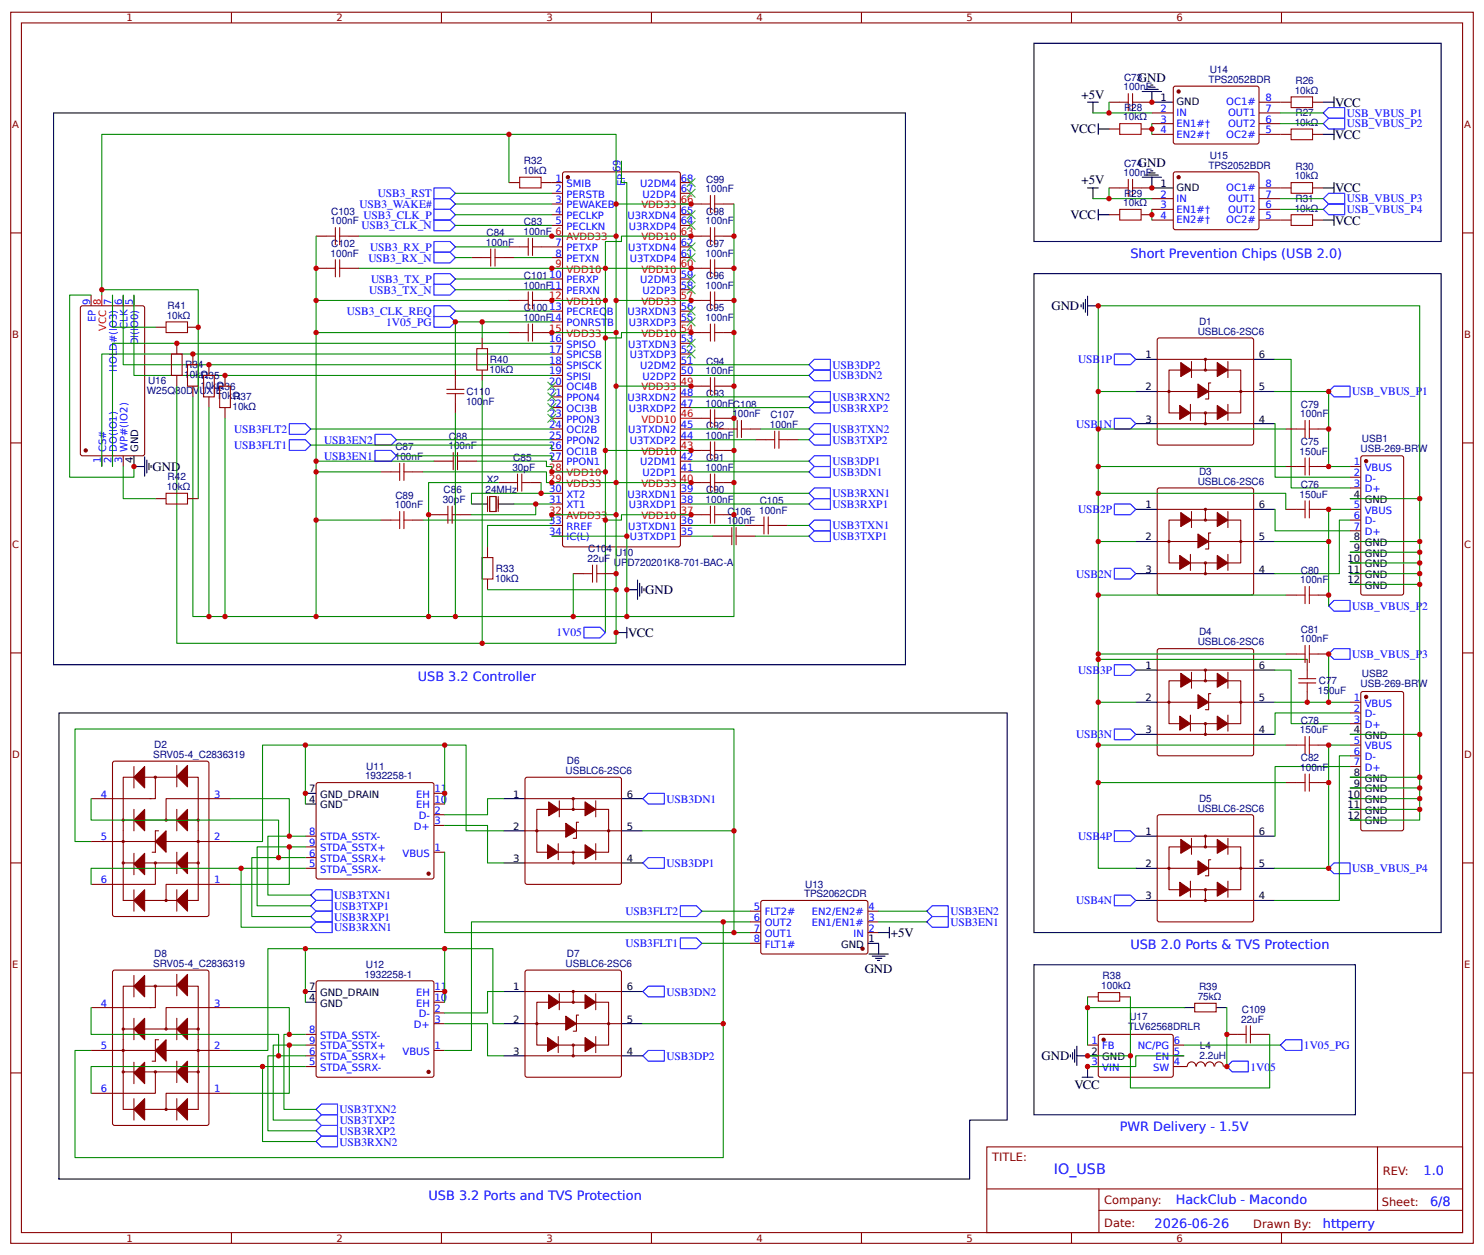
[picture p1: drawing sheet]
<svg xmlns="http://www.w3.org/2000/svg" width="366mm" height="310mm" viewBox="0 0 366 310" stroke-linecap="round" stroke-linejoin="round" font-family="sans-serif">
<defs><g id="words">
<text font-size="3.5" fill="#00f" x="260.2" y="290">IO_USB</text>
<g font-size="3.2">
<text x="281" y="20.1">GND</text>
<text x="267" y="24.4">+5V</text>
<text x="329.7" y="26.3">VCC</text>
<text x="264.4" y="33">VCC</text>
<text x="329.7" y="34.3">VCC</text>
<text x="281" y="41.3">GND</text>
<text x="267" y="45.5">+5V</text>
<text x="329.7" y="47.5">VCC</text>
<text x="264.4" y="54.1">VCC</text>
<text x="329.7" y="55.4">VCC</text>
<text x="259.6" y="76.6">GND</text>
<text x="37.7" y="116.2">GND</text>
<text x="159.3" y="146.7">GND</text>
<text x="155.1" y="157.3">VCC</text>
<text x="220" y="231.4">+5V</text>
<text x="213.5" y="240.1">GND</text>
<text x="257.2" y="261.8">GND</text>
<text x="265.3" y="269">VCC</text>
</g>
<g font-size="3.2" fill="#00f">
<text x="279.1" y="63.6">Short Prevention Chips (USB 2.0)</text>
<text x="103.2" y="168.1">USB 3.2 Controller</text>
<text x="279.1" y="234.3">USB 2.0 Ports &amp; TVS Protection</text>
<text x="276.5" y="279.2">PWR Delivery - 1.5V</text>
<text x="351.5" y="290.2">1.0</text>
<text x="105.8" y="296.4">USB 3.2 Ports and TVS Protection</text>
<text x="290.3" y="297.3">HackClub - Macondo</text>
<text x="353.1" y="297.9">6/8</text>
<text x="285.1" y="303.2">2026-06-26</text>
<text x="326.7" y="303.1">httperry</text>
</g>
<g font-size="2.8" fill="#00f">
<text x="332.6" y="28.8">USB_VBUS_P1</text>
<text x="332.6" y="31.5">USB_VBUS_P2</text>
<text x="88.8" y="51.3">USB3_WAKE#</text>
<text x="89.8" y="54">USB3_CLK_P</text>
<text x="93.3" y="48.7">USB3_RST</text>
<text x="332.6" y="50">USB_VBUS_P3</text>
<text x="332.6" y="52.6">USB_VBUS_P4</text>
<text x="89.3" y="56.6">USB3_CLK_N</text>
<text x="91" y="64.6">USB3_RX_N</text>
<text x="91.4" y="61.9">USB3_RX_P</text>
<text x="91.6" y="69.9">USB3_TX_P</text>
<text x="85.6" y="77.8">USB3_CLK_REQ</text>
<text x="91.2" y="72.5">USB3_TX_N</text>
<text x="95.3" y="80.5">1V05_PG</text>
<text x="266.2" y="89.7">USB1P</text>
<text x="205.6" y="91.1">USB3DP2</text>
<text x="205.6" y="93.7">USB3DN2</text>
<text x="205.6" y="99">USB3RXN2</text>
<text x="205.6" y="101.6">USB3RXP2</text>
<text x="333.9" y="97.7">USB_VBUS_P1</text>
<text x="57.9" y="106.9">USB3FLT2</text>
<text x="205.6" y="106.9">USB3TXN2</text>
<text x="265.8" y="105.6">USB1N</text>
<text x="57.9" y="110.9">USB3FLT1</text>
<text x="80.1" y="113.5">USB3EN1</text>
<text x="80.1" y="109.5">USB3EN2</text>
<text x="205.6" y="109.6">USB3TXP2</text>
<text x="205.6" y="114.9">USB3DP1</text>
<text x="205.6" y="117.5">USB3DN1</text>
<text x="205.6" y="122.8">USB3RXN1</text>
<text x="205.6" y="125.4">USB3RXP1</text>
<text x="205.6" y="130.7">USB3TXN1</text>
<text x="266.2" y="126.7">USB2P</text>
<text x="205.6" y="133.4">USB3TXP1</text>
<text x="265.8" y="142.6">USB2N</text>
<text x="333.9" y="150.5">USB_VBUS_P2</text>
<text x="137.4" y="157.2">1V05</text>
<text x="266.2" y="166.4">USB3P</text>
<text x="333.9" y="162.5">USB_VBUS_P3</text>
<text x="265.8" y="182.3">USB3N</text>
<text x="164.6" y="198.2">USB3DN1</text>
<text x="266.2" y="207.4">USB4P</text>
<text x="164.6" y="214.1">USB3DP1</text>
<text x="333.9" y="215.4">USB_VBUS_P4</text>
<text x="82.5" y="227.3">USB3RXP1</text>
<text x="82.5" y="222">USB3TXN1</text>
<text x="82.6" y="224.7">USB3TXP1</text>
<text x="154.4" y="226">USB3FLT2</text>
<text x="234.7" y="225.9">USB3EN2</text>
<text x="265.8" y="223.3">USB4N</text>
<text x="82.5" y="230">USB3RXN1</text>
<text x="154.4" y="233.9">USB3FLT1</text>
<text x="234.7" y="228.6">USB3EN1</text>
<text x="164.6" y="245.8">USB3DN2</text>
<text x="164.6" y="261.7">USB3DP2</text>
<text x="322" y="259">1V05_PG</text>
<text x="308.8" y="264.4">1V05</text>
<text x="83.9" y="274.9">USB3TXN2</text>
<text x="83.9" y="280.2">USB3RXP2</text>
<text x="83.9" y="277.6">USB3TXP2</text>
<text x="83.9" y="282.9">USB3RXN2</text>
</g>
<g font-size="2.8" fill="#800">
<text x="245" y="286.6">TITLE:</text>
<text x="341.5" y="290.2">REV:</text>
<text x="272.7" y="297.3">Company:</text>
<text x="341.2" y="297.8">Sheet:</text>
<text x="272.7" y="303.1">Date:</text>
<text x="309.5" y="303.1">Drawn By:</text>
</g>
<g font-size="2.5" fill="#800">
<text x="31.2" y="5.3">1</text>
<text x="83.1" y="5.3">2</text>
<text x="134.9" y="5.3">3</text>
<text x="186.8" y="5.3">4</text>
<text x="238.7" y="5.3">5</text>
<text x="290.5" y="5.3">6</text>
<text x="3" y="31.6">A</text>
<text x="361.6" y="31.6">A</text>
<text x="3" y="83.4">B</text>
<text x="361.6" y="83.4">B</text>
<text x="3" y="135.3">C</text>
<text x="361.6" y="135.3">C</text>
<text x="3" y="187.2">D</text>
<text x="361.6" y="187.2">D</text>
<text x="3" y="239">E</text>
<text x="361.6" y="239">E</text>
<text x="31.2" y="306.6">1</text>
<text x="83.1" y="306.6">2</text>
<text x="134.9" y="306.6">3</text>
<text x="186.8" y="306.6">4</text>
<text x="238.7" y="306.6">5</text>
<text x="290.5" y="306.6">6</text>
</g>
<g font-size="2.5" fill="#000080">
<text x="277.4" y="22.3">100nF</text>
<text x="277.6" y="19.9">C73</text>
<text x="298.4" y="20.5">TPS2052BDR</text>
<text x="298.7" y="18">U14</text>
<text x="319.7" y="23.1">10kΩ</text>
<text x="319.9" y="20.7">R26</text>
<text x="277.4" y="29.7">10kΩ</text>
<text x="277.6" y="27.4">R28</text>
<text x="319.9" y="28.7">R27</text>
<text x="319.7" y="31.1">10kΩ</text>
<text x="129.4" y="40.6">R32</text>
<text x="277.6" y="41.1">C74</text>
<text x="298.4" y="41.6">TPS2052BDR</text>
<text x="298.7" y="39.2">U15</text>
<text x="319.9" y="41.9">R30</text>
<text x="129.2" y="43">10kΩ</text>
<text x="174.2" y="47.5">100nF</text>
<text x="174.4" y="45.1">C99</text>
<text x="277.4" y="43.5">100nF</text>
<text x="319.7" y="44.3">10kΩ</text>
<text x="81.8" y="53">C103</text>
<text x="174.4" y="53">C98</text>
<text x="277.4" y="50.9">10kΩ</text>
<text x="277.6" y="48.5">R29</text>
<text x="319.7" y="52.2">10kΩ</text>
<text x="319.9" y="49.8">R31</text>
<text x="81.6" y="55.4">100nF</text>
<text x="120.1" y="58.3">C84</text>
<text x="129.3" y="58">100nF 6</text>
<text x="129.4" y="55.7">C83</text>
<text x="174.2" y="55.4">100nF</text>
<text x="81.6" y="63.3">100nF</text>
<text x="81.8" y="61">C102</text>
<text x="120" y="60.7">100nF</text>
<text x="174.2" y="63.3">100nF</text>
<text x="174.4" y="61">C97</text>
<text x="129.3" y="71.3">100nF11</text>
<text x="129.4" y="68.9">C10110</text>
<text x="174.2" y="71.3">100nF</text>
<text x="174.4" y="68.9">C96</text>
<text x="41.4" y="76.3">R41</text>
<text x="129.4" y="76.8">C10013</text>
<text x="174.4" y="76.8">C95</text>
<text x="41.2" y="78.7">10kΩ</text>
<text x="129.3" y="79.2">100nF14</text>
<text x="174.2" y="79.2">100nF</text>
<text x="295.8" y="82.7">USBLC6-2SC6</text>
<text x="296.1" y="80.2">D1</text>
<text x="121" y="89.6">R40</text>
<text x="36.6" y="94.9">U16</text>
<text x="45.5" y="93.4">10k</text>
<text x="45.7" y="90.9">R34</text>
<text x="49.5" y="96">10k</text>
<text x="49.5" y="93.4">Ω</text>
<text x="49.7" y="93.6">R35</text>
<text x="53.5" y="96">Ω</text>
<text x="120.9" y="92">10kΩ</text>
<text x="174.2" y="92.4">100nF</text>
<text x="174.4" y="90.1">C94</text>
<text x="36.2" y="97.4">W25Q80DVUXIE</text>
<text x="53.4" y="98.6">10k</text>
<text x="53.7" y="96.2">R36</text>
<text x="57.4" y="101.3">10kΩ</text>
<text x="57.4" y="98.6">Ω</text>
<text x="57.6" y="98.9">R37</text>
<text x="115.1" y="99.9">100nF</text>
<text x="115.2" y="97.5">C110</text>
<text x="174.2" y="100.4">100nFC108</text>
<text x="174.4" y="98">C93</text>
<text x="321.2" y="100.6">C79</text>
<text x="174.4" y="105.9">C92</text>
<text x="180.9" y="103">100nF</text>
<text x="190.1" y="105.7">100nF</text>
<text x="190.2" y="103.3">C107</text>
<text x="321.1" y="103">100nF</text>
<text x="97.5" y="113.6">100nF</text>
<text x="97.6" y="111.2">C87</text>
<text x="110.7" y="111">100nF</text>
<text x="110.9" y="108.6">C88</text>
<text x="126.7" y="113.9">C85</text>
<text x="174.2" y="108.3">100nF</text>
<text x="174.4" y="113.9">C91</text>
<text x="320.9" y="112.3">150uF</text>
<text x="321.2" y="109.8">C75</text>
<text x="336" y="111.5">USB-269-BRW</text>
<text x="336.3" y="109">USB1</text>
<text x="41.4" y="118.6">R42</text>
<text x="120.2" y="119.3">X2</text>
<text x="126.5" y="116.3">30pF</text>
<text x="174.2" y="116.3">100nF</text>
<text x="295.8" y="119.7">USBLC6-2SC6</text>
<text x="296.1" y="117.2">D3</text>
<text x="41.2" y="121">10kΩ</text>
<text x="97.5" y="125.5">100nF</text>
<text x="97.6" y="123.1">C89</text>
<text x="109.3" y="124.2">30pF</text>
<text x="109.5" y="121.8">C86</text>
<text x="119.9" y="121.8">24MHz</text>
<text x="174.2" y="124.2">100nF</text>
<text x="174.4" y="121.8">C90</text>
<text x="187.6" y="124.5">C105</text>
<text x="320.9" y="122.9">150uF</text>
<text x="321.2" y="120.4">C76</text>
<text x="179.5" y="129.5">100nF</text>
<text x="179.7" y="127.1">C106</text>
<text x="187.5" y="126.8">100nF</text>
<text x="145.3" y="136.4">C104</text>
<text x="151.9" y="137.4">U10</text>
<text x="122.2" y="143.6">10kΩ</text>
<text x="122.5" y="141.2">R33</text>
<text x="145.1" y="138.7">22uF</text>
<text x="151.6" y="139.8">UPD720201K8-701-BAC-A</text>
<text x="321.2" y="141.7">C80</text>
<text x="321.1" y="144">100nF</text>
<text x="295.8" y="159.4">USBLC6-2SC6</text>
<text x="296.1" y="156.9">D4</text>
<text x="321.1" y="158.6">100nF</text>
<text x="321.2" y="156.2">C81</text>
<text x="336.3" y="167.3">USB2</text>
<text x="325.4" y="171.4">150uF</text>
<text x="325.7" y="169">C77</text>
<text x="336" y="169.7">USB-269-BRW</text>
<text x="321.2" y="178.7">C78</text>
<text x="38.1" y="184.7">D2</text>
<text x="321" y="181.1">150uF</text>
<text x="37.8" y="187.2">SRV05-4_C2836319</text>
<text x="90.4" y="190">U11</text>
<text x="139.7" y="191.1">USBLC6-2SC6</text>
<text x="140" y="188.7">D6</text>
<text x="321.1" y="190.3">100nF</text>
<text x="321.2" y="188">C82</text>
<text x="90.1" y="192.5">1932258-1</text>
<text x="296.1" y="197.9">D5</text>
<text x="295.8" y="200.4">USBLC6-2SC6</text>
<text x="198.6" y="221.6">TPS2062CDR</text>
<text x="198.8" y="219.2">U13</text>
<text x="37.8" y="238.8">SRV05-4_C2836319</text>
<text x="38.1" y="236.3">D8</text>
<text x="90.3" y="239">U12</text>
<text x="139.7" y="238.8">USBLC6-2SC6</text>
<text x="140" y="236.3">D7</text>
<text x="90" y="241.4">1932258-1</text>
<text x="272" y="244.3">100kΩ</text>
<text x="272.3" y="241.8">R38</text>
<text x="296.1" y="244.5">R39</text>
<text x="278.9" y="251.9">U17</text>
<text x="295.8" y="247">75kΩ</text>
<text x="306.7" y="250.1">C109</text>
<text x="278.6" y="254.4">TLV62568DRLR</text>
<text x="306.5" y="252.5">22uF</text>
<text x="296.2" y="261.4">2.2uH</text>
<text x="296.3" y="259">L4</text>
</g>
<g font-size="2.5" fill="#00f">
<text x="286.6" y="27.6">2</text>
<text x="290.5" y="28.7">IN</text>
<text x="302.8" y="26">OC1#</text>
<text x="303.3" y="28.7">OUT1</text>
<text x="312.5" y="25">8</text>
<text x="312.5" y="27.6">7</text>
<text x="286.6" y="30.3">3</text>
<text x="286.6" y="32.9">4</text>
<text x="290.5" y="31.3">EN1#†</text>
<text x="290.5" y="34">EN2#†</text>
<text x="302.8" y="34">OC2#</text>
<text x="303.3" y="31.3">OUT2</text>
<text x="312.5" y="32.9">5</text>
<text x="312.5" y="30.3">6</text>
<text x="137.2" y="44.8">1</text>
<text x="137.2" y="47.5">2</text>
<text x="139.9" y="46.1">SMIB</text>
<text x="153.2" y="42.4" transform="rotate(-90 153.2 42.4)">69</text>
<text x="154.3" y="46" transform="rotate(-90 154.3 46)">EP</text>
<text x="158" y="46.1">U2DM4</text>
<text x="168.1" y="44.8">68</text>
<text x="168.1" y="47.5">67</text>
<text x="302.8" y="47.2">OC1#</text>
<text x="312.5" y="46.1">8</text>
<text x="137.2" y="50.1">3</text>
<text x="137.2" y="52.8">4</text>
<text x="139.9" y="48.8">PERSTB</text>
<text x="139.9" y="51.4">PEWAKEB</text>
<text x="158.7" y="48.8">U2DP4</text>
<text x="168.1" y="52.8">65</text>
<text x="286.6" y="48.8">2</text>
<text x="286.6" y="51.4">3</text>
<text x="290.5" y="49.8">IN</text>
<text x="290.5" y="52.5">EN1#†</text>
<text x="303.3" y="49.8">OUT1</text>
<text x="303.3" y="52.5">OUT2</text>
<text x="312.5" y="48.8">7</text>
<text x="312.5" y="51.4">6</text>
<text x="137.2" y="55.4">5</text>
<text x="139.9" y="54.1">PECLKP</text>
<text x="139.9" y="56.7">PECLKN</text>
<text x="154.9" y="54.1">U3RXDN4</text>
<text x="155.3" y="56.7">U3RXDP4</text>
<text x="168.1" y="55.4">64</text>
<text x="286.6" y="54.1">4</text>
<text x="290.5" y="55.1">EN2#†</text>
<text x="302.8" y="55.1">OC2#</text>
<text x="312.5" y="54.1">5</text>
<text x="137.2" y="60.7">7</text>
<text x="137.2" y="63.3">8</text>
<text x="139.9" y="62">PETXP</text>
<text x="139.9" y="64.7">PETXN</text>
<text x="155.1" y="62">U3TXDN4</text>
<text x="155.5" y="64.7">U3TXDP4</text>
<text x="168.1" y="63.3">61</text>
<text x="168.1" y="60.7">62</text>
<text x="139.9" y="70">PERXP</text>
<text x="158" y="70">U2DM3</text>
<text x="168.1" y="68.6">59</text>
<text x="168.1" y="71.3">58</text>
<text x="22.2" y="75.4" transform="rotate(-90 22.2 75.4)">9</text>
<text x="27.5" y="75.4" transform="rotate(-90 27.5 75.4)">7</text>
<text x="30.2" y="75.4" transform="rotate(-90 30.2 75.4)">6</text>
<text x="32.8" y="75.4" transform="rotate(-90 32.8 75.4)">5</text>
<text x="139.9" y="72.6">PERXN</text>
<text x="139.9" y="77.9">PECREQB</text>
<text x="154.9" y="77.9">U3RXDN3</text>
<text x="158.7" y="72.6">U2DP3</text>
<text x="168.1" y="76.6">56</text>
<text x="23.5" y="79.5" transform="rotate(-90 23.5 79.5)">EP</text>
<text x="31.5" y="81.2" transform="rotate(-90 31.5 81.2)">CLK</text>
<text x="139.9" y="80.5">PONRSTB</text>
<text x="155.3" y="80.5">U3RXDP3</text>
<text x="168.1" y="79.2">55</text>
<text x="34.1" y="85.3" transform="rotate(-90 34.1 85.3)">DI(IO0)</text>
<text x="135.6" y="84.5">16</text>
<text x="135.6" y="87.2">17</text>
<text x="135.6" y="89.8">18</text>
<text x="139.9" y="85.8">SPISO</text>
<text x="139.9" y="88.5">SPICSB</text>
<text x="155.1" y="85.8">U3TXDN3</text>
<text x="155.5" y="88.5">U3TXDP3</text>
<text x="168.1" y="89.8">51</text>
<text x="168.1" y="87.2">52</text>
<text x="168.1" y="84.5">53</text>
<text x="28.8" y="91.8" transform="rotate(-90 28.8 91.8)">HOLD#(IO3)</text>
<text x="135.6" y="92.4">19</text>
<text x="135.6" y="95.1">20</text>
<text x="139.9" y="91.1">SPISCK</text>
<text x="139.9" y="93.8">SPISI</text>
<text x="158" y="91.1">U2DM2</text>
<text x="158.7" y="93.8">U2DP2</text>
<text x="168.1" y="92.4">50</text>
<text x="135.6" y="97.7">21</text>
<text x="135.6" y="100.4">22</text>
<text x="139.9" y="96.4">OCI4B</text>
<text x="139.9" y="99.1">PPON4</text>
<text x="139.9" y="101.7">OCI3B</text>
<text x="154.9" y="99.1">U3RXDN2</text>
<text x="155.3" y="101.7">U3RXDP2</text>
<text x="168.1" y="97.7">48</text>
<text x="168.1" y="100.4">47</text>
<text x="135.6" y="103">23</text>
<text x="135.6" y="105.7">24</text>
<text x="139.9" y="104.4">PPON3</text>
<text x="139.9" y="107">OCI2B</text>
<text x="155.1" y="107">U3TXDN2</text>
<text x="168.1" y="105.7">45</text>
<text x="26.2" y="111.6" transform="rotate(-90 26.2 111.6)">CS#</text>
<text x="28.8" y="111.6" transform="rotate(-90 28.8 111.6)">DO(IO1)</text>
<text x="31.5" y="111.6" transform="rotate(-90 31.5 111.6)">WP#(IO2)</text>
<text x="135.6" y="108.3">25</text>
<text x="135.6" y="111">26</text>
<text x="135.6" y="113.6">27</text>
<text x="139.9" y="109.6">PPON2</text>
<text x="139.9" y="112.3">OCI1B</text>
<text x="155.5" y="109.6">U3TXDP2</text>
<text x="168.1" y="113.6">42</text>
<text x="168.1" y="108.3">44</text>
<text x="24.9" y="114.3" transform="rotate(-90 24.9 114.3)">1</text>
<text x="27.5" y="114.3" transform="rotate(-90 27.5 114.3)">2</text>
<text x="30.2" y="114.3" transform="rotate(-90 30.2 114.3)">3</text>
<text x="139.9" y="114.9">PPON1</text>
<text x="158" y="114.9">U2DM1</text>
<text x="158.7" y="117.6">U2DP1</text>
<text x="168.1" y="116.3">41</text>
<text x="334.3" y="114.9">1</text>
<text x="334.3" y="117.6">2</text>
<text x="337" y="116.3">VBUS</text>
<text x="337" y="118.9">D-</text>
<text x="135.6" y="121.5">30</text>
<text x="135.6" y="124.2">31</text>
<text x="139.9" y="122.9">XT2</text>
<text x="139.9" y="125.5">XT1</text>
<text x="154.9" y="122.9">U3RXDN1</text>
<text x="155.3" y="125.5">U3RXDP1</text>
<text x="168.1" y="121.5">39</text>
<text x="168.1" y="124.2">38</text>
<text x="334.3" y="120.2">3</text>
<text x="334.3" y="125.5">5</text>
<text x="337" y="121.5">D+</text>
<text x="135.6" y="129.5">33</text>
<text x="139.9" y="130.8">RREF</text>
<text x="155.1" y="130.8">U3TXDN1</text>
<text x="168.1" y="129.5">36</text>
<text x="334.3" y="128.2">6</text>
<text x="334.3" y="130.8">7</text>
<text x="337" y="126.8">VBUS</text>
<text x="337" y="129.5">D-</text>
<text x="135.6" y="132.1">34</text>
<text x="139.9" y="133.5">IC(L)</text>
<text x="155.5" y="133.5">U3TXDP1</text>
<text x="168.1" y="132.1">35</text>
<text x="337" y="132.1">D+</text>
<text x="334.3" y="173.1">1</text>
<text x="334.3" y="175.8">2</text>
<text x="334.3" y="178.4">3</text>
<text x="337" y="174.5">VBUS</text>
<text x="337" y="177.1">D-</text>
<text x="337" y="179.8">D+</text>
<text x="334.3" y="183.7">5</text>
<text x="337" y="185">VBUS</text>
<text x="334.3" y="186.4">6</text>
<text x="334.3" y="189">7</text>
<text x="337" y="187.7">D-</text>
<text x="337" y="190.3">D+</text>
<text x="24.9" y="197">4</text>
<text x="52.9" y="197">3</text>
<text x="102.8" y="197">EH</text>
<text x="107.3" y="195.6">11</text>
<text x="102.8" y="199.6">EH</text>
<text x="103.4" y="202.2">D-</text>
<text x="107.3" y="203.6">3</text>
<text x="107.3" y="200.9">2</text>
<text x="107.3" y="198.3">10</text>
<text x="24.9" y="207.5">5</text>
<text x="52.9" y="207.5">2</text>
<text x="76.3" y="206.2">8</text>
<text x="76.3" y="208.9">9</text>
<text x="79" y="207.5">STDA_SSTX-</text>
<text x="102.2" y="204.9">D+</text>
<text x="76.3" y="211.5">6</text>
<text x="76.3" y="214.2">5</text>
<text x="79" y="210.2">STDA_SSTX+</text>
<text x="79" y="212.8">STDA_SSRX+</text>
<text x="79" y="215.5">STDA_SSRX-</text>
<text x="99.4" y="211.5">VBUS</text>
<text x="107.3" y="210.2">1</text>
<text x="24.9" y="218.1">6</text>
<text x="52.9" y="218.1">1</text>
<text x="186.2" y="224.7">5</text>
<text x="186.2" y="227.4">6</text>
<text x="188.8" y="226.1">FLT2#</text>
<text x="200.5" y="226.1">EN2/EN2#</text>
<text x="214.4" y="227.4">3</text>
<text x="214.4" y="224.7">4</text>
<text x="186.2" y="230">7</text>
<text x="186.2" y="232.7">8</text>
<text x="188.8" y="228.7">OUT2</text>
<text x="188.8" y="231.4">OUT1</text>
<text x="188.8" y="234">FLT1#</text>
<text x="200.5" y="228.7">EN1/EN1#</text>
<text x="210.8" y="231.4">IN</text>
<text x="214.4" y="230">2</text>
<text x="102.8" y="245.9">EH</text>
<text x="107.3" y="244.6">11</text>
<text x="24.9" y="248.5">4</text>
<text x="52.9" y="248.5">3</text>
<text x="102.8" y="248.5">EH</text>
<text x="103.4" y="251.2">D-</text>
<text x="107.3" y="249.9">2</text>
<text x="107.3" y="247.2">10</text>
<text x="76.3" y="255.2">8</text>
<text x="76.3" y="257.8">9</text>
<text x="79" y="256.5">STDA_SSTX-</text>
<text x="102.2" y="253.8">D+</text>
<text x="107.3" y="252.5">3</text>
<text x="269.5" y="257.8">1</text>
<text x="289.9" y="257.8">6</text>
<text x="24.9" y="259.1">5</text>
<text x="52.9" y="259.1">2</text>
<text x="76.3" y="260.5">6</text>
<text x="76.3" y="263.1">5</text>
<text x="79" y="259.1">STDA_SSTX+</text>
<text x="79" y="261.8">STDA_SSRX+</text>
<text x="99.4" y="260.5">VBUS</text>
<text x="107.3" y="259.1">1</text>
<text x="269.5" y="263.1">3</text>
<text x="272.2" y="259.1">FB</text>
<text x="280.9" y="259.1">NC/PG</text>
<text x="285.3" y="261.8">EN</text>
<text x="289.9" y="263.1">4</text>
<text x="289.9" y="260.5">5</text>
<text x="24.9" y="269.7">6</text>
<text x="52.9" y="269.7">1</text>
<text x="79" y="264.4">STDA_SSRX-</text>
<text x="272.2" y="264.4">VIN</text>
<text x="284.7" y="264.4">SW</text>
</g>
<g font-size="2.5">
<text x="286.6" y="25">1</text>
<text x="290.5" y="26">GND</text>
<text x="286.6" y="46.1">1</text>
<text x="290.5" y="47.2">GND</text>
<text x="282.9" y="88.5">1</text>
<text x="310.9" y="88.5">6</text>
<text x="282.9" y="96.4">2</text>
<text x="310.9" y="96.4">5</text>
<text x="282.9" y="104.4">3</text>
<text x="310.9" y="104.4">4</text>
<text x="34.1" y="111.6" transform="rotate(-90 34.1 111.6)">GND</text>
<text x="32.8" y="114.3" transform="rotate(-90 32.8 114.3)">4</text>
<text x="282.9" y="125.5">1</text>
<text x="310.9" y="125.5">6</text>
<text x="334.3" y="122.9">4</text>
<text x="337" y="124.2">GND</text>
<text x="282.9" y="133.5">2</text>
<text x="310.9" y="133.5">5</text>
<text x="334.3" y="133.5">8</text>
<text x="334.3" y="136.1">9</text>
<text x="337" y="134.8">GND</text>
<text x="337" y="137.4">GND</text>
<text x="282.9" y="141.4">3</text>
<text x="310.9" y="141.4">4</text>
<text x="332.7" y="138.7">10</text>
<text x="332.7" y="141.4">11</text>
<text x="337" y="140.1">GND</text>
<text x="337" y="142.7">GND</text>
<text x="332.7" y="144">12</text>
<text x="337" y="145.4">GND</text>
<text x="282.9" y="165.2">1</text>
<text x="310.9" y="165.2">6</text>
<text x="282.9" y="173.1">2</text>
<text x="310.9" y="173.1">5</text>
<text x="282.9" y="181.1">3</text>
<text x="310.9" y="181.1">4</text>
<text x="334.3" y="181.1">4</text>
<text x="337" y="182.4">GND</text>
<text x="334.3" y="191.7">8</text>
<text x="76.3" y="195.6">7</text>
<text x="79" y="197">GND_DRAIN</text>
<text x="126.8" y="197">1</text>
<text x="154.8" y="197">6</text>
<text x="332.7" y="197">10</text>
<text x="334.3" y="194.3">9</text>
<text x="337" y="193">GND</text>
<text x="337" y="195.6">GND</text>
<text x="76.3" y="198.3">4</text>
<text x="79" y="199.6">GND</text>
<text x="332.7" y="199.6">11</text>
<text x="332.7" y="202.2">12</text>
<text x="337" y="198.3">GND</text>
<text x="337" y="200.9">GND</text>
<text x="337" y="203.6">GND</text>
<text x="126.8" y="204.9">2</text>
<text x="154.8" y="204.9">5</text>
<text x="282.9" y="206.2">1</text>
<text x="310.9" y="206.2">6</text>
<text x="126.8" y="212.8">3</text>
<text x="154.8" y="212.8">4</text>
<text x="282.9" y="214.2">2</text>
<text x="310.9" y="214.2">5</text>
<text x="282.9" y="222.1">3</text>
<text x="310.9" y="222.1">4</text>
<text x="207.7" y="234">GND</text>
<text x="214.4" y="232.7">1</text>
<text x="76.3" y="244.6">7</text>
<text x="79" y="245.9">GND_DRAIN</text>
<text x="126.8" y="244.6">1</text>
<text x="154.8" y="244.6">6</text>
<text x="76.3" y="247.2">4</text>
<text x="79" y="248.5">GND</text>
<text x="126.8" y="252.5">2</text>
<text x="154.8" y="252.5">5</text>
<text x="126.8" y="260.5">3</text>
<text x="154.8" y="260.5">4</text>
<text x="269.5" y="260.5">2</text>
<text x="272.2" y="261.8">GND</text>
</g>
<g font-size="2.5" fill="#f00">
<text x="158.4" y="51.4">VDD33</text>
<text x="168.1" y="50.1">66</text>
<text x="139.9" y="59.4">AVDD33</text>
<text x="158.4" y="59.4">VDD10</text>
<text x="168.1" y="58">63</text>
<text x="137.2" y="66">9</text>
<text x="168.1" y="66">60</text>
<text x="139.9" y="67.3">VDD10</text>
<text x="158.4" y="67.3">VDD10</text>
<text x="24.9" y="75.4" transform="rotate(-90 24.9 75.4)">8</text>
<text x="135.6" y="73.9">12</text>
<text x="139.9" y="75.2">VDD10</text>
<text x="158.4" y="75.2">VDD33</text>
<text x="168.1" y="73.9">57</text>
<text x="26.2" y="81.6" transform="rotate(-90 26.2 81.6)">VCC</text>
<text x="135.6" y="81.9">15</text>
<text x="139.9" y="83.2">VDD33</text>
<text x="158.4" y="83.2">VDD10</text>
<text x="168.1" y="81.9">54</text>
<text x="168.1" y="95.1">49</text>
<text x="158.4" y="96.4">VDD33</text>
<text x="158.4" y="104.4">VDD10</text>
<text x="168.1" y="103">46</text>
<text x="158.4" y="112.3">VDD10</text>
<text x="168.1" y="111">43</text>
<text x="135.6" y="116.3">28</text>
<text x="135.6" y="118.9">29</text>
<text x="139.9" y="117.6">VDD10</text>
<text x="168.1" y="118.9">40</text>
<text x="139.9" y="120.2">VDD33</text>
<text x="158.4" y="120.2">VDD33</text>
<text x="135.6" y="126.8">32</text>
<text x="139.9" y="128.2">AVDD33</text>
<text x="158.4" y="128.2">VDD10</text>
<text x="168.1" y="126.8">37</text>
</g>
</g></defs>
<g fill="none" stroke="#800" stroke-width=".26">
<path d="M2.6 3h361.2v304h-361.2zM5.3 5.7h355.9v298.7h-355.9zM57.1 3v2.7M109 3v2.7M160.9 3v2.7M212.7 3v2.7M264.6 3v2.7M316.4 3v2.7M2.6 57.5h2.7M361.2 57.5h2.6M2.6 109.4h2.7M333.4 115.2h2.6"/>
<path d="M333.4 117.8h2.6M336.1 112.8l.4-.2h9.6l.4 .2 .1 33.6-.3 .5h-9.8l-.4-.2zM361.2 109.4h2.6M333.4 120.5h2.6M333.4 125.8h2.6M333.4 128.4h2.6M333.4 131.1h2.6M2.6 161.2h2.7M333.4 173.4h2.6M333.4 176.1h2.6M333.4 178.7h2.6M336.1 171l.4-.2h9.6l.4 .2 .1 33.6-.3 .5-9.8 .1-.4-.3z"/>
<path d="M361.2 161.2h2.6M78.1 193.5l.5-.2h28.3l.3 .5-.1 23-.5 .3-28.3-.1-.2-.5zM107.2 198.5h2.6M107.2 195.9h2.6M333.4 184h2.6M333.4 186.6h2.6M333.4 189.3h2.6M2.6 213.1h2.7M75.4 206.5h2.7M75.4 209.1h2.7M75.4 211.8h2.7M75.4 214.4h2.7"/>
<path d="M107.2 210.4h2.6M107.2 203.8h2.6M107.2 201.2h2.6M361.2 213.1h2.6M75.4 255.4h2.7M75.4 258.1h2.7M78.1 242.5l.5-.3 28.3 .1 .3 .4-.1 23.1-.5 .2-28.3-.1-.2-.4zM107.2 259.4h2.6M107.2 252.8h2.6M107.2 250.1h2.6M107.2 247.5h2.6M107.2 244.8h2.6"/>
<path d="M2.6 265h2.7M75.4 260.7h2.7M75.4 263.4h2.7M361.2 265h2.6M243.7 283.2h117.5v21.2h-117.5zM243.7 293.6h117.4M271.4 298.9h89.7M271.4 293.6v10.6M340.2 283.2v15.7M57.1 304.4v2.6M109 304.4v2.6M160.9 304.4v2.6"/>
<path d="M212.7 304.4v2.6M264.6 304.4v2.6M316.4 304.4v2.6"/>
</g>
<g fill="#800" stroke="#800" stroke-width=".26">
<circle cx="105.8" cy="215.7" r=".4"/>
<circle cx="105.8" cy="264.7" r=".4"/>
<circle cx="337.3" cy="113.9" r=".4"/>
<circle cx="337.3" cy="172.1" r=".4"/>
</g>
<g fill="none" stroke="#000" stroke-width=".26">
<path d="M333.4 123.1h2.6M333.4 133.7h2.6M333.4 136.4h2.6M333.4 139h2.6M333.4 141.7h2.6M333.4 144.3h2.6M75.4 195.9h2.7M75.4 198.5h2.7M333.4 181.3h2.6M333.4 191.9h2.6M333.4 194.6h2.6M333.4 197.2h2.6"/>
<path d="M333.4 199.9h2.6M333.4 202.5h2.6M75.4 244.8h2.7M75.4 247.5h2.7"/>
</g>
<path d="M285.8 83.7l.5-.3h22.7l.5 .3 .1 25.7-.3 .4-23 .1-.5-.3z" fill="#fff" stroke="#800" stroke-width=".26"/>
<path d="M280.5 88.7h5.3M280.5 96.7h5.3M309.6 88.7h5.3M309.6 96.7h5.3M280.5 104.6h5.3M309.6 104.6h5.3M116.4 124.5h4M123 124.5h4" fill="none" stroke="#000" stroke-width=".26"/>
<g fill="none" stroke="#800" stroke-width=".26">
<path d="M285.8 88.7h23.8M285.8 96.7h23.8M288.7 91.4h17.7v10.6h-17.7zM294 99.9v3.9M294.2 89.3v3.9M297.7 88.7v2.7M299 94.6h-.6v3.9h-.7M303.2 89.3v3.9M303.2 99.9v3.9M285.8 104.6h23.8M297.7 102v2.6M27.9 188.2l.4-.2h22.8l.4 .2 .1 37.6-.3 .5h-23l-.4-.2z"/>
<path d="M33.1 191.9h-2.7v10.6M33.1 189.3v5.3M33.1 199.9v5.3M35.7 191.9h8M37 197.2h.1M38.4 191.9v5.3h-15.9M43.7 189v5.3M43.7 199.9v5.3M46.3 191.9h2.6v10.6M56.9 197.2h-15.9v5.3M22.5 207.8h15.9M30.4 213.1h18.5"/>
<path d="M33.1 202.5h-2.7v19.9h18.5v-19.9h-2.6M33.1 210.7v5.3M33.1 219.7v5.3M35.7 202.5h8M38.4 213.1v5.3h-15.9M39.2 205.2h-.8v5.2h-.8M41 207.8h15.9M43.7 210.4v5.3M43.7 219.7v5.3M56.9 218.4h-15.9v4"/>
<circle cx="288.7" cy="96.7" r=".26"/>
<circle cx="297.7" cy="91.4" r=".26"/>
<circle cx="297.7" cy="88.7" r=".26"/>
<circle cx="306.4" cy="96.7" r=".26"/>
<circle cx="297.7" cy="102" r=".26"/>
<circle cx="297.7" cy="104.6" r=".26"/>
<circle cx="38.4" cy="191.9" r=".26"/>
<circle cx="30.4" cy="207.8" r=".26"/>
<circle cx="30.4" cy="202.5" r=".26"/>
<circle cx="30.4" cy="213.1" r=".26"/>
<circle cx="38.4" cy="213.1" r=".26"/>
<circle cx="41" cy="202.5" r=".26"/>
<circle cx="48.9" cy="202.5" r=".26"/>
<circle cx="48.9" cy="213.1" r=".26"/>
<circle cx="48.9" cy="207.8" r=".26"/>
<circle cx="41" cy="222.4" r=".26"/>
</g>
<g fill="#800" stroke="#800" stroke-width=".26">
<path d="M295.8 94.8l2.6 1.9-2.6 1.6z"/>
<path d="M291.6 89.5l2.6 1.9-2.6 1.6z"/>
<path d="M300.6 89.5l2.6 1.9-2.6 1.6z"/>
<path d="M291.3 100.1l2.7 1.9-2.7 1.6z"/>
<path d="M300.6 100.1l2.6 1.9-2.6 1.6z"/>
<path d="M43.7 191.7l2.6-2.7v5.3z"/>
<path d="M33.1 191.9l2.6-2.6v5.3z"/>
<path d="M33.1 202.5l2.6-2.6v5.3z"/>
<path d="M46.3 199.9v5.3l-2.6-2.7z"/>
<path d="M43.7 213.1l2.6-2.7v5.3z"/>
<path d="M33.1 213.4l2.6-2.7v5.3z"/>
<path d="M38.4 207.8l2.6-2.6v5.2z"/>
<path d="M33.1 222.4l2.6-2.7v5.3z"/>
<path d="M43.7 222.4l2.6-2.7v5.3z"/>
</g>
<path d="M120.4 122.6v3.7M120.9 122.6h1.6v3.7h-1.6zM123 122.6v3.7" fill="none" stroke="#810" stroke-width=".26"/>
<path d="M285.8 120.8l.5-.3h22.7l.5 .3 .1 25.6-.3 .5h-23l-.5-.2z" fill="#fff" stroke="#800" stroke-width=".26"/>
<path d="M280.5 125.8h5.3M280.5 133.7h5.3M309.6 125.8h5.3M309.6 133.7h5.3M280.5 141.7h5.3M309.6 141.7h5.3" fill="none" stroke="#000" stroke-width=".26"/>
<g fill="none" stroke="#800" stroke-width=".26">
<path d="M285.8 125.8h23.8M285.8 133.7h23.8M288.7 128.4h17.7v10.6h-17.7zM294 136.9v4M294.2 126.3v4M297.7 125.8v2.6M297.7 139v2.7M299 131.6h-.6v4h-.7M303.2 126.3v4M303.2 136.9v4M285.8 141.7h23.8"/>
<circle cx="288.7" cy="133.7" r=".26"/>
<circle cx="297.7" cy="128.4" r=".26"/>
<circle cx="297.7" cy="139" r=".26"/>
<circle cx="297.7" cy="125.8" r=".26"/>
<circle cx="306.4" cy="133.7" r=".26"/>
<circle cx="297.7" cy="141.7" r=".26"/>
</g>
<g fill="#800" stroke="#800" stroke-width=".26">
<path d="M295.8 131.9l2.6 1.8-2.6 1.6z"/>
<path d="M291.6 126.6l2.6 1.8-2.6 1.6z"/>
<path d="M300.6 126.6l2.6 1.8-2.6 1.6z"/>
<path d="M291.3 137.2l2.7 1.8-2.7 1.6z"/>
<path d="M300.6 137.2l2.6 1.8-2.6 1.6z"/>
</g>
<path d="M285.8 160.4l.5-.2h22.7l.5 .2 .1 25.7-.3 .5h-23l-.5-.2z" fill="#fff" stroke="#800" stroke-width=".26"/>
<path d="M280.5 165.5h5.3M280.5 173.4h5.3M309.6 165.5h5.3M309.6 173.4h5.3M280.5 181.3h5.3M309.6 181.3h5.3" fill="none" stroke="#000" stroke-width=".26"/>
<g fill="none" stroke="#800" stroke-width=".26">
<path d="M285.8 165.5h23.8M285.8 173.4h23.8M288.7 168.1h17.7v10.6h-17.7zM294 176.6v4M294.2 166v4M297.7 165.5v2.6M297.7 178.7v2.6M299 171.3h-.6v4h-.7M303.2 166v4M303.2 176.6v4M285.8 181.3h23.8"/>
<circle cx="288.7" cy="173.4" r=".26"/>
<circle cx="297.7" cy="168.1" r=".26"/>
<circle cx="297.7" cy="165.5" r=".26"/>
<circle cx="297.7" cy="178.7" r=".26"/>
<circle cx="306.4" cy="173.4" r=".26"/>
<circle cx="297.7" cy="181.3" r=".26"/>
</g>
<g fill="#800" stroke="#800" stroke-width=".26">
<path d="M295.8 171.6l2.6 1.8-2.6 1.6z"/>
<path d="M291.6 166.3l2.6 1.8-2.6 1.6z"/>
<path d="M300.6 166.3l2.6 1.8-2.6 1.6z"/>
<path d="M291.3 176.8l2.7 1.9-2.7 1.6z"/>
<path d="M300.6 176.8l2.6 1.9-2.6 1.6z"/>
</g>
<path d="M285.8 201.5l.5-.3h22.7l.5 .3 .1 25.6-.3 .5h-23l-.5-.2z" fill="#fff" stroke="#800" stroke-width=".26"/>
<path d="M280.5 206.5h5.3M280.5 214.4h5.3M309.6 206.5h5.3M309.6 214.4h5.3M280.5 222.4h5.3M309.6 222.4h5.3" fill="none" stroke="#000" stroke-width=".26"/>
<g fill="none" stroke="#800" stroke-width=".26">
<path d="M285.8 206.5h23.8M285.8 214.4h23.8M288.7 209.1h17.7v10.6h-17.7zM294 217.6v4M294.2 207v4M297.7 206.5v2.6M297.7 219.7v2.7M299 212.3h-.6v4h-.7M303.2 207v4M303.2 217.6v4M285.8 222.4h23.8"/>
<circle cx="288.7" cy="214.4" r=".26"/>
<circle cx="297.7" cy="209.1" r=".26"/>
<circle cx="297.7" cy="206.5" r=".26"/>
<circle cx="297.7" cy="219.7" r=".26"/>
<circle cx="306.4" cy="214.4" r=".26"/>
<circle cx="297.7" cy="222.4" r=".26"/>
</g>
<g fill="#800" stroke="#800" stroke-width=".26">
<path d="M295.8 212.6l2.6 1.8-2.6 1.6z"/>
<path d="M291.6 207.3l2.6 1.8-2.6 1.6z"/>
<path d="M300.6 207.3l2.6 1.8-2.6 1.6z"/>
<path d="M291.3 217.9l2.7 1.8-2.7 1.6z"/>
<path d="M300.6 217.9l2.6 1.8-2.6 1.6z"/>
</g>
<path d="M129.7 192.2l.5-.3h22.7l.5 .3 .1 25.7-.3 .4-23 .1-.5-.3z" fill="#fff" stroke="#800" stroke-width=".26"/>
<path d="M124.4 197.2h5.2M153.5 197.2h5.2M124.4 205.2h5.2M124.4 213.1h5.2M153.5 205.2h5.2M153.5 213.1h5.2" fill="none" stroke="#000" stroke-width=".26"/>
<g fill="none" stroke="#800" stroke-width=".26">
<path d="M129.6 197.2h23.9M132.6 199.9h17.7v10.5h-17.7zM138.1 197.7v4M141.6 197.2v2.7M147.1 197.7v4M129.6 213.1h23.9M129.6 205.2h23.9M137.8 208.3v4M141.6 210.4v2.7M142.9 203h-.6v4h-.7M147.1 208.3v4"/>
<circle cx="141.6" cy="199.9" r=".26"/>
<circle cx="141.6" cy="197.2" r=".26"/>
<circle cx="132.6" cy="205.2" r=".26"/>
<circle cx="141.6" cy="213.1" r=".26"/>
<circle cx="141.6" cy="210.4" r=".26"/>
<circle cx="150.3" cy="205.2" r=".26"/>
</g>
<g fill="#800" stroke="#800" stroke-width=".26">
<path d="M139.7 203.3l2.6 1.9-2.6 1.5z"/>
<path d="M135.5 198l2.6 1.9-2.6 1.6z"/>
<path d="M144.5 198l2.6 1.9-2.6 1.6z"/>
<path d="M135.2 208.6l2.6 1.8-2.6 1.6z"/>
<path d="M144.5 208.6l2.6 1.8-2.6 1.6z"/>
</g>
<path d="M129.7 239.8l.5-.2h22.7l.5 .2 .1 25.7-.3 .4-23 .1-.5-.2z" fill="#fff" stroke="#800" stroke-width=".26"/>
<g fill="none" stroke="#000" stroke-width=".26">
<path d="M255.3 10.7h100.6v48.9h-100.6zM13.2 27.9h210.4v136.2h-210.4zM268.6 25.2h2.6M269.9 25.2v2.7M271.2 31.9h2.6M271.2 30.5v2.7M282 22.6h4.8M282.8 22.1h3.2M283.6 21.5h1.6M284.2 21h.5M284.4 22.6v2.6h5.3M326.8 25.2h2.6"/>
<path d="M326.8 33.2h2.6M329.4 23.9v2.7M329.4 31.9v2.6M268.6 46.4h2.6M269.9 46.4v2.7M271.2 51.7v2.6M271.2 53h2.6M282 43.8h4.8M282.8 43.2h3.2M283.6 42.7h1.6M284.2 42.2h.5M284.4 43.8v2.6h5.3"/>
<path d="M326.8 46.4h2.6M326.8 54.3h2.6M329.4 45.1v2.6M329.4 53v2.7M255.3 67.6h100.6v162.7h-100.6zM267 75.2v.6M267.5 74.7v1.6M268 73.9v3.2M268.6 75.5h2.6M268.6 73.1v4.8M33.1 112.6v2.6h2.6M35.7 112.8v4.8"/>
<path d="M36.2 113.6v3.2M36.8 114.4v1.6M37.3 114.9v.6M152.1 156.2h2.7M154.8 145.6h2.6M154.8 154.9v2.6M157.4 143.2v4.8M158 144v3.2M158.5 144.8v1.6M159 145.4v.5M14.6 176.1h234.1v100.5h-9.3v14.5h-224.8zM214.3 232.9h2.7v2.7"/>
<path d="M214.6 235.6h4.7M215.4 236.1h3.1M216.2 236.6h1.6M216.7 237.2h.5M217 230.3h2.6M219.6 229v2.6M255.3 238.2h79.4v37.1h-79.4zM124.4 244.8h5.2M124.4 252.8h5.2M153.5 244.8h5.2M153.5 252.8h5.2M264.8 259.9v1.6"/>
<path d="M265.4 259.1v3.2M265.9 258.3v4.8M292.4 248.8h2.6M300.3 248.8h2.6M124.4 260.7h5.2M153.5 260.7h5.2M264.3 260.5v.5M265.9 260.7h5.3M267.2 266h2.7M268.6 263.4v2.6"/>
</g>
<g fill="none" stroke="#800" stroke-width=".26">
<path d="M153.5 39.8v2.6M273.8 25.2h2.7M273.8 31.9h2.7M281.8 25.2h2.6M281.8 31.9h2.6M284.4 27.9h5.3M284.4 30.5h5.3M284.4 33.2h5.3M289.8 21.5l.4-.2h20.4l.3 .5-.1 13.5-.4 .3-20.4-.1-.3-.5zM310.9 27.9h5.3M310.9 30.5h5.3M310.9 33.2h7.9"/>
<path d="M310.9 25.2h7.9M324.1 33.2h2.7M324.1 25.2h2.7M78.1 58.3h2.6M86 58.3h2.6M125.7 45.1h2.6M133.6 45.1h5.3M136.3 53h2.6M136.3 47.7h2.6M136.3 50.4h2.6M136.3 55.7h2.6M139.2 42.5l28.3-.1 .4 .3 .1 91.8-.3 .5h-28.3l-.4-.2-.1-91.8z"/>
<path d="M168 53h2.7M168 45.1h2.7M168 47.7h2.7M168 55.7h2.7M170.7 50.4h2.6M170.7 58.3h2.6M178.6 50.4h2.6M178.6 58.3h2.6M273.8 46.4h2.7M273.8 53h2.7M281.8 46.4h2.6M281.8 53h2.6"/>
<path d="M284.4 49.1h5.3M284.4 51.7h5.3M284.4 54.3h5.3M289.8 42.7l.4-.3 20.4 .1 .3 .5-.1 13.5-.4 .2h-20.4l-.3-.5zM310.9 49.1h5.3M310.9 51.7h5.3M310.9 54.3h7.9M310.9 46.4h7.9M324.1 54.3h2.7M324.1 46.4h2.7M20.1 75.6l15.1-.1 .4 .3 .1 36.2-.2 .5-15.1 .1-.5-.3-.1-36.3zM22.5 72.9v2.6"/>
<path d="M27.8 72.9v2.6M30.4 72.9v2.6M33.1 72.9v2.6M78.1 66.3h2.6M86 66.3h2.6M116.4 63.6h2.7M124.4 63.6h2.6M125.7 61h2.6M125.7 74.2h2.6M133.6 61h5.3M133.6 74.2h2.7M136.3 63.6h2.6"/>
<path d="M136.3 68.9h2.6M136.3 71.5h2.6M136.3 76.8h2.6M136.3 79.5h2.6M168 61h2.7M168 63.6h2.7M168 68.9h2.7M168 71.5h2.7M168 76.8h2.7M168 79.5h2.7M170.7 74.2h2.6M170.7 66.3h2.6"/>
<path d="M178.6 74.2h2.6M178.6 66.3h2.6M38.4 80.8h2.6M43.7 84.8v2.6M43.7 92.7v2.7M46.3 80.8h2.6M47.6 87.4v2.7M47.6 95.4v2.6M51.6 90.1v2.6M51.6 98v2.6M55.6 92.7v2.7M112.4 91.4v2.6"/>
<path d="M112.4 99.3v2.7M119.1 83.4v2.7M119.1 91.4v2.6M125.7 82.1h2.6M133.6 82.1h2.7M136.3 84.8h2.6M136.3 87.4h2.6M136.3 90.1h2.6M136.3 92.7h2.6M136.3 95.4h2.6M136.3 98h2.6M168 84.8h2.7"/>
<path d="M168 87.4h2.7M168 90.1h2.7M168 92.7h2.7M168 98h2.7M170.7 95.4h2.6M170.7 82.1h2.6M178.6 95.4h2.6M178.6 82.1h2.6M25.1 112.6v2.6M27.8 112.6v2.6M30.4 112.6v2.6M55.6 100.6v2.7"/>
<path d="M93.9 116.5h2.7M101.9 116.5h2.6M107.2 113.9h2.6M115.1 113.9h2.6M123 119.2h2.7M131 119.2h2.6M136.3 105.9h2.6M136.3 100.6h2.6M136.3 103.3h2.6M136.3 108.6h2.6M136.3 111.2h2.6M136.3 113.9h2.6"/>
<path d="M168 105.9h2.7M168 100.6h2.7M168 108.6h2.7M168 113.9h2.7M168 116.5h2.7M170.7 103.3h2.6M170.7 111.2h2.6M170.7 119.2h2.6M177.3 105.9h2.6M178.6 103.3h2.6M178.6 111.2h2.6M178.6 119.2h2.6"/>
<path d="M185.2 105.9h2.7M186.5 108.6h2.7M194.5 108.6h2.6M317.5 115.2h2.6M317.5 105.9h2.6M325.4 115.2h2.7M325.4 105.9h2.7M38.4 123.1h2.6M46.3 123.1h2.6M93.9 128.4h2.7M101.9 128.4h2.6M105.8 127.1h2.7"/>
<path d="M113.8 127.1h2.6M120.4 135v2.7M136.3 121.8h2.6M136.3 124.5h2.6M136.3 129.8h2.6M136.3 132.4h2.6M168 121.8h2.7M168 124.5h2.7M168 129.8h2.7M168 132.4h2.7M170.7 127.1h2.6M175.9 132.4h2.7"/>
<path d="M178.6 127.1h2.6M183.9 129.8h2.6M183.9 132.4h2.6M191.8 129.8h2.7M317.5 125.8h2.6M325.4 125.8h2.7M120.4 143v2.6M141.6 141.7h2.6M149.5 141.7h2.6M317.5 146.9h2.6M325.4 146.9h2.7M317.5 161.5h2.6"/>
<path d="M322.8 162.8v2.7M322.8 170.8v2.6M325.4 161.5h2.7M317.5 184h2.6M317.5 193.3h2.6M325.4 184h2.7M325.4 193.3h2.7M27.9 239.8l.4-.2h22.8l.4 .2 .1 37.6-.3 .4-23 .1-.4-.2zM185.2 230.3h2.7M185.2 227.6h2.7M185.2 225h2.7M185.2 232.9h2.7"/>
<path d="M187.9 222.6l.5-.2h25.7l.2 .5-.1 12.4-.4 .3-25.7-.1-.2-.4zM214.3 230.3h2.7M214.3 227.6h2.7M214.3 225h2.7M22.5 259.4h15.9M33.1 243.5h-2.7v10.6M33.1 254.1h-2.7v19.8h18.5v-19.8h-2.6M33.1 240.9v5.3M33.1 251.5v5.3M35.7 243.5h8M35.7 254.1h8M37 248.8h.1"/>
<path d="M38.4 243.5v5.3h-15.9M39.2 256.8h-.8v5.2h-.8M41 259.4h15.9M43.7 240.6v5.3M43.7 251.5v5.3M46.3 243.5h2.6v10.6M56.9 248.8h-15.9v5.3M129.6 244.8h23.9M129.6 252.8h23.9M132.6 247.5h17.7v10.6h-17.7zM137.8 256v3.9M138.1 245.4v3.9"/>
<path d="M141.6 244.8v2.7M141.6 258.1v2.6M142.9 250.7h-.6v3.9h-.7M147.1 245.4v3.9M147.1 256v3.9M268.6 258.1h2.6M268.6 246.2h2.6M271.3 255.7l.4-.3 17.8 .1 .2 .5-.1 9.8-.4 .2-17.7-.1-.3-.4zM276.5 246.2h2.6M289.7 258.1h2.7M295 247.8h5.3v2.1h-5.3zM302.9 255.4h2.7"/>
<path d="M310.9 255.4h2.6M30.4 264.7h18.5M33.1 262.3v5.3M33.1 271.3v5.3M38.4 264.7v5.3h-15.9M43.7 262v5.3M43.7 271.3v5.3M56.9 270h-15.9v3.9M129.6 260.7h23.9M268.6 263.4h2.6M289.7 260.7h2.7M295.3 263.4a1.06 1.06 0 0 0-1.1-1.2 1.06 1.06 0 0 0-1 1.1l-3.5 .1"/>
<path d="M295.4 263.3a1.06 1.06 0 0 1 1.1-1.1 1.06 1.06 0 0 1 1 1.1M297.7 263.3a1.06 1.06 0 0 1 1-1.1 1.06 1.06 0 0 1 1.1 1.1M300 263.3a1.06 1.06 0 0 1 1-1.1 1.06 1.06 0 0 1 1.1 1.2M302.2 263.4h.7"/>
<circle cx="30.4" cy="254.1" r=".26"/>
<circle cx="30.4" cy="259.4" r=".26"/>
<circle cx="38.4" cy="243.5" r=".26"/>
<circle cx="41" cy="254.1" r=".26"/>
<circle cx="48.9" cy="254.1" r=".26"/>
<circle cx="48.9" cy="259.4" r=".26"/>
<circle cx="132.6" cy="252.8" r=".26"/>
<circle cx="141.6" cy="258.1" r=".26"/>
<circle cx="141.6" cy="247.5" r=".26"/>
<circle cx="141.6" cy="244.8" r=".26"/>
<circle cx="150.3" cy="252.8" r=".26"/>
<circle cx="30.4" cy="264.7" r=".26"/>
<circle cx="38.4" cy="264.7" r=".26"/>
<circle cx="41" cy="273.9" r=".26"/>
<circle cx="48.9" cy="264.7" r=".26"/>
<circle cx="141.6" cy="260.7" r=".26"/>
</g>
<g fill="#800" stroke="#800" stroke-width=".26">
<path d="M139.7 250.9l2.6 1.9-2.6 1.6z"/>
<path d="M135.5 245.6l2.6 1.9-2.6 1.6z"/>
<path d="M144.5 245.6l2.6 1.9-2.6 1.6z"/>
<path d="M135.2 256.2l2.6 1.9-2.6 1.6z"/>
<path d="M144.5 256.2l2.6 1.9-2.6 1.6z"/>
<path d="M43.7 243.3l2.6-2.7v5.3z"/>
<path d="M35.7 240.9v5.3l-2.6-2.7z"/>
<path d="M33.1 254.1l2.6-2.6v5.3z"/>
<path d="M43.7 254.1l2.6-2.6v5.3z"/>
<path d="M46.3 262v5.3l-2.6-2.6z"/>
<path d="M33.1 265l2.6-2.7v5.3z"/>
<path d="M38.4 259.4l2.6-2.6v5.2z"/>
<path d="M33.1 273.9l2.6-2.6v5.3z"/>
<path d="M43.7 273.9l2.6-2.6v5.3z"/>
<circle cx="213" cy="234.3" r=".4"/>
<circle cx="291" cy="22.6" r=".4"/>
<circle cx="291" cy="43.8" r=".4"/>
<circle cx="140.2" cy="43.8" r=".4"/>
<circle cx="21.2" cy="111.2" r=".4"/>
<circle cx="272.5" cy="256.8" r=".4"/>
</g>
<g fill="none" stroke="#080" stroke-width=".26">
<path d="M125.7 33.2h-100.6v38.3M153.5 39.8v5.3h1.3v87.3M269.9 27.9h14.5M273.8 25.2v2.7M284.4 30.5v2.7M316.2 27.9h10.6M316.2 30.5h10.6M78.1 58.3v70.1h15.8M88.6 58.3h63.5v100.6h-108.4v-63.5M112.4 53h23.9M112.4 55.7h23.9M112.4 47.7h23.9"/>
<path d="M112.4 50.4h23.9M125.7 45.1v-11.9h26.4v17.2M170.7 50.4h-18.6v7.9M170.7 58.3h-17.2v1.3h-4v6.7h21.2M181.2 50.4v101.8h-26.4M269.9 49.1h14.5M273.8 46.4v2.7M284.4 51.7v2.6M316.2 49.1h10.6M316.2 51.7h10.6M22.5 72.9h-5.3v44.9h15.9v-2.6M25.1 71.5h23.8v51.6"/>
<path d="M25.1 71.5v1.4M27.8 72.9v7.9h10.6M30.4 72.9v17.2h105.9M33.1 72.9v19.8h103.2M78.1 74.2h47.6M88.6 66.3h60.9v89.9M112.4 61h13.3M112.4 63.6h4M112.4 68.9h23.9M112.4 71.5h23.9M112.4 76.8h23.9M119.1 79.5v3.9"/>
<path d="M127 63.6h9.3M136.3 79.5h-23.9v11.9M136.3 74.2h13.2M152.1 74.2h18.6M47.6 98v54.2h30.5M78.1 82.1h47.6M119.1 94v64.9M136.3 84.8h-108.5v30.4M136.3 87.4h-111.2v27.8M136.3 82.1h15.8M152.1 95.4h18.6M170.7 82.1h-17.2v1.3h-4"/>
<path d="M170.7 98h29.1M170.7 90.1h29.1M170.7 92.7h29.1M271.2 96.7v-21.2h79.4v47.6M280.5 96.7h-9.3v76.7M314.9 96.7h13.2v18.5h5.3M314.9 88.7h3.9v31.8h14.6M30.4 115.2v7.9h8M51.6 100.6v51.6M55.6 103.3v48.9M76.7 109.9h59.6v1.3M76.7 105.9h59.6"/>
<path d="M78.1 113.9h29.1M78.1 116.5h15.8M97.9 112.6h38.4v1.3M97.9 108.6h38.4M104.5 116.5h30.4v2.7h35.8M112.4 102v50.2M117.7 113.9h17.2v1.3h1.4v1.3h13.2M123 119.2h-17.2v33h49v-19.8h-18.5M133.6 119.2v2.6M149.5 111.2h21.2M170.7 105.9h6.6M170.7 113.9h29.1"/>
<path d="M170.7 116.5h29.1M170.7 108.6h15.8M170.7 100.6h29.1M187.9 105.9h11.9M197.1 108.6h2.7M271.2 115.2h46.3M271.2 105.9h46.3M314.9 104.6v13.2h18.5M78.1 128.4v23.8h27.7M127 124.5h9.3M132.3 124.5v2.6h-15.9M136.3 121.8h-19.9v2.7"/>
<path d="M136.3 129.8h-15.9v5.2M152.1 127.1h-15.8v1.3h-31.8M170.7 127.1h-17.2v1.3h-4M170.7 124.5h29.1M170.7 129.8h13.2M170.7 132.4h5.2M170.7 121.8h29.1M186.5 132.4h13.3M194.5 129.8h5.3M271.2 121.8h46.3v4M271.2 133.7h9.3M314.9 125.8v5.3h18.5"/>
<path d="M314.9 133.7h13.2M333.4 125.8h-5.3v23.8M333.4 123.1h17.2v21.2h-17.2M333.4 128.4h-2.7v13.3h-15.8M333.4 133.7h17.2M333.4 136.4h17.2M333.4 139h17.2M120.4 145.6h31.7M141.6 141.7v10.5M271.2 146.9h46.3M333.4 141.7h17.2M350.6 144.3v37"/>
<path d="M271.2 162.8h51.6M271.2 161.5h46.3M280.5 173.4h-9.3v41h9.3M314.9 165.5h3.9v13.2h14.6M314.9 173.4h13.2M328.1 161.5v11.9h5.3M333.4 176.1h-18.5v5.2M22.5 197.2v5.3h46.3v9.3h6.6M56.9 197.2h14.5v9.3h4M75.4 198.5v-14.5h34.4v14.5M75.4 184h-10.6v23.8h-7.9M109.8 184h5.3v21.2h9.3"/>
<path d="M124.4 197.2h-4v4h-10.6M271.2 184h46.3M271.2 193.3h46.3M333.4 184h-5.3v30.4h-13.2M333.4 181.3h17.2v21.2h-17.2M333.4 186.6h-2.7v35.8h-15.8M333.4 189.3h-18.5v17.2M333.4 191.9h17.2M333.4 194.6h17.2M333.4 197.2h17.2M333.4 199.9h17.2M22.5 207.8h-4v-27.8h162.7v50.3"/>
<path d="M59.5 214.4v14.6h17.2M68.8 211.8h-6.6v14.5h14.5M71.4 206.5h-5.3v14.5h10.6M71.4 209.1h-7.9v14.6h13.2M75.4 209.1h-4v9.3h-14.5M75.4 214.4h-52.9v4M109.8 203.8h10.6v9.3h4M109.8 210.4v19.9h75.4M158.7 205.2h22.5M75.4 234.3h-9.3v25.1h-9.2M109.8 234.3h11.9v18.5h2.7M173.3 225h11.9"/>
<path d="M173.3 232.9h11.9M178.6 227.6v58.3h-160.1v-26.5h4M185.2 227.6h-68.8v31.8h-6.6M217 225h11.9M217 227.6h11.9M22.5 248.8v6.6h46.3v5.3h6.6M56.9 248.8h14.5v6.6h4M71.4 255.4h-1.3v18.5h8M71.4 258.1h-3.9v18.5h10.6M75.4 258.1h-4v11.9h-14.5M75.4 247.5v-13.2h34.4v13.2M109.8 252.8h10.6v7.9h4"/>
<path d="M124.4 244.8h-4v5.3h-10.6M158.7 252.8h19.9M268.6 246.2v2.6M279.1 246.2v14.5h-10.5M292.4 248.8h-23.8v9.3M292.4 258.1h23.8M302.9 248.8v14.6M313.5 255.4v13.3h-34.4v-8M64.8 263.4v18.5h13.3M68.8 260.7h-2.7v18.5h12M75.4 263.4h-52.9v6.6M292.4 260.7h-11.9v2.7h-11.9"/>
</g>
<g fill="none" stroke="#a00000" stroke-width=".26">
<path d="M276.5 30.5h5.3v2.7h-5.3zM276.5 25.2h2.1M278.6 23.1v4.3M279.7 25.2h2.1M279.7 23.1v4.3M318.8 23.9h5.3v2.7h-5.3zM318.8 31.9h5.3v2.6h-5.3zM80.7 58.3h2.1M82.8 56.2v4.2M83.9 58.3h2.1M83.9 56.2v4.2M128.3 43.8h5.3v2.6h-5.3z"/>
<path d="M130.4 58.8v4.3M131.5 58.8v4.3M173.3 58.3h2.1M173.3 50.4h2.1M175.4 48.3v4.2M175.4 56.2v4.2M176.5 48.3v4.2M176.5 56.2v4.2M176.5 58.3h2.1M176.5 50.4h2.1M276.5 51.7h5.3v2.6h-5.3zM276.5 46.4h2.1"/>
<path d="M278.6 44.3v4.2M279.7 44.3v4.2M279.7 46.4h2.1M318.8 45.1h5.3v2.6h-5.3zM318.8 53h5.3v2.7h-5.3zM41 79.5h5.3v2.6h-5.3zM80.7 66.3h2.1M82.8 64.1v4.3M83.9 66.3h2.1M83.9 64.1v4.3M119.1 63.6h2.1M121.2 61.5v4.2"/>
<path d="M122.2 63.6h2.2M122.2 61.5v4.2M128.3 61h2.1M128.3 74.2h2.1M130.4 72.1v4.2M131.5 61h2.1M131.5 72.1v4.2M131.5 74.2h2.1M173.3 74.2h2.1M173.3 66.3h2.1M175.4 64.1v4.3M175.4 72.1v4.2"/>
<path d="M176.5 64.1v4.3M176.5 72.1v4.2M176.5 74.2h2.1M176.5 66.3h2.1M42.3 87.4h2.7v5.3h-2.7zM46.3 90.1h2.6v5.3h-2.6zM50.3 92.7h2.6v5.3h-2.6zM54.2 95.4h2.7v5.2h-2.7zM110.3 96.1h4.3M110.3 97.2h4.3M112.4 94v2.1M112.4 97.2v2.1"/>
<path d="M117.7 86.1h2.7v5.3h-2.7zM128.3 82.1h2.1M130.4 80v4.2M131.5 80v4.2M131.5 82.1h2.1M173.3 95.4h2.1M173.3 82.1h2.1M175.4 80v4.2M175.4 93.2v4.3M176.5 80v4.2M176.5 93.2v4.3M176.5 95.4h2.1"/>
<path d="M176.5 82.1h2.1M96.6 116.5h2.1M98.7 114.4v4.2M99.7 116.5h2.2M99.7 114.4v4.2M109.8 113.9h2.1M111.9 111.8v4.2M113 113.9h2.1M113 111.8v4.2M125.7 119.2h2.1M127.8 117.1v4.2M128.9 119.2h2.1"/>
<path d="M128.9 117.1v4.2M173.3 119.2h2.1M173.3 111.2h2.1M173.3 103.3h2.1M175.4 101.2v4.2M175.4 109.1v4.2M175.4 117.1v4.2M176.5 119.2h2.1M176.5 101.2v4.2M176.5 109.1v4.2M176.5 117.1v4.2M176.5 111.2h2.1"/>
<path d="M176.5 103.3h2.1M179.9 105.9h2.1M182 103.8v4.3M183.1 105.9h2.1M183.1 103.8v4.3M189.2 108.6h2.1M191.3 106.5v4.2M192.4 108.6h2.1M192.4 106.5v4.2M320.1 115.2h2.2M320.1 105.9h2.2M322.3 103.8v4.3"/>
<path d="M322.3 113.1v4.2M323.3 115.2h2.1M323.3 103.8v4.3M323.3 113.1v4.2M323.3 105.9h2.1M41 121.8h5.3v2.7h-5.3zM96.6 128.4h2.1M98.7 126.3v4.2M99.7 126.3v4.2M99.7 128.4h2.2M108.5 127.1h2.1M110.6 125v4.2"/>
<path d="M111.7 127.1h2.1M111.7 125v4.2M119.1 137.7h2.6v5.3h-2.6zM146.3 139.5v4.3M147.4 139.5v4.3M173.3 127.1h2.1M175.4 125v4.2M176.5 127.1h2.1M176.5 125v4.2M178.6 132.4h2.1M180.7 130.3v4.2M181.8 132.4h2.1"/>
<path d="M181.8 130.3v4.2M186.5 129.8h2.1M188.6 127.6v4.3M189.7 129.8h2.1M189.7 127.6v4.3M320.1 125.8h2.2M322.3 123.7v4.2M323.3 123.7v4.2M323.3 125.8h2.1M144.2 141.7h2.1M147.4 141.7h2.1M320.1 146.9h2.2"/>
<path d="M322.3 144.8v4.3M322.3 159.4v4.2M323.3 144.8v4.3M323.3 159.4v4.2M323.3 146.9h2.1M320.1 161.5h2.2M320.7 168.6h4.2M320.7 167.6h4.2M322.8 165.5v2.1M322.8 168.6v2.2M323.3 161.5h2.1M320.1 184h2.2"/>
<path d="M320.1 193.3h2.2M322.3 181.9v4.2M322.3 191.1v4.3M323.3 181.9v4.2M323.3 191.1v4.3M323.3 184h2.1M323.3 193.3h2.1M271.2 245.1h5.3v2.1h-5.3zM305.6 255.4h2.1M307.7 253.3v4.2M308.8 255.4h2.1M308.8 253.3v4.2"/>
</g>
<g fill="none" stroke="#00f" stroke-width=".26">
<path d="M326.8 27.9l1.3-1.3h4v2.6h-4zM326.8 30.5l1.3-1.3h4v2.7h-4zM107.2 59.6h3.9l1.3 1.4-1.3 1.3h-3.9zM107.2 51.7h3.9l1.3 1.3-1.3 1.3h-3.9zM107.2 54.3h3.9l1.3 1.4-1.3 1.3h-3.9zM107.2 46.4h3.9l1.3 1.3-1.3 1.4h-3.9zM107.2 49.1h3.9l1.3 1.3-1.3 1.3h-3.9zM326.8 49.1l1.3-1.4h4v2.7h-4zM326.8 51.7l1.3-1.3h4v2.6h-4zM107.2 62.3h3.9l1.3 1.3-1.3 1.3h-3.9zM107.2 67.6h3.9l1.3 1.3-1.3 1.3h-3.9zM107.2 70.2h3.9l1.3 1.3-1.3 1.4h-3.9z"/>
<path d="M107.2 75.5h3.9l1.3 1.3-1.3 1.4h-3.9zM107.2 78.2h3.9l1.3 1.3-1.3 1.3h-3.9zM199.8 98l1.3-1.3h4v2.6h-4zM199.8 90.1l1.3-1.4h4v2.7h-4zM199.8 92.7l1.3-1.3h4v2.6h-4zM275.2 87.4h3.9l1.4 1.3-1.4 1.4h-3.9zM329.4 95.4h4v2.6h-4l-1.3-1.3zM71.4 108.6h4l1.3 1.3-1.3 1.3h-4zM71.4 104.6h4l1.3 1.3-1.3 1.4h-4zM92.6 111.2h4l1.3 1.4-1.3 1.3h-4zM92.6 107.3h4l1.3 1.3-1.3 1.3h-4zM199.8 100.6l1.3-1.3h4v2.7h-4z"/>
<path d="M199.8 105.9l1.3-1.3h4v2.7h-4zM199.8 108.6l1.3-1.3h4v2.6h-4zM199.8 113.9l1.3-1.3h4v2.6h-4zM199.8 116.5l1.3-1.3h4v2.6h-4zM275.2 103.3h3.9l1.4 1.3-1.4 1.3h-3.9zM199.8 121.8l1.3-1.3h4v2.6h-4zM199.8 124.5l1.3-1.4h4v2.7h-4zM199.8 129.8l1.3-1.4h4v2.7h-4zM201.1 131.1h4v2.6h-4l-1.3-1.3zM275.2 124.5h3.9l1.4 1.3-1.4 1.3h-3.9zM144.2 154.9h4l1.3 1.3-1.3 1.3h-4zM275.2 140.3h3.9l1.4 1.4-1.4 1.3h-3.9z"/>
<path d="M328.1 149.6l1.3-1.3h4v2.6h-4zM275.2 164.1h3.9l1.4 1.4-1.4 1.3h-3.9zM328.1 161.5l1.3-1.3h4v2.6h-4zM158.7 197.2l1.4-1.3h3.9v2.6h-3.9zM275.2 180h3.9l1.4 1.3-1.4 1.4h-3.9zM158.7 213.1l1.4-1.3h3.9v2.6h-3.9zM275.2 205.2h3.9l1.4 1.3-1.4 1.3h-3.9zM328.1 214.4l1.3-1.3h4v2.6h-4zM76.7 226.3l1.4-1.3h3.9v2.6h-3.9zM76.7 229l1.4-1.4h3.9v2.7h-3.9zM76.7 221l1.4-1.3h3.9v2.7h-3.9zM76.7 223.7l1.4-1.3h3.9v2.6h-3.9z"/>
<path d="M168 223.7h4l1.3 1.3-1.3 1.3h-4zM168 231.6h4l1.3 1.3-1.3 1.4h-4zM228.9 225l1.3-1.3h4v2.6h-4zM230.2 226.3h4v2.7h-4l-1.3-1.4zM275.2 221h3.9l1.4 1.4-1.4 1.3h-3.9zM158.7 244.8l1.4-1.3h3.9v2.7h-3.9zM316.2 258.1l1.3-1.3h4v2.6h-4zM78.1 279.2l1.3-1.3h3.9v2.7h-3.9zM78.1 273.9l1.3-1.3h3.9v2.7h-3.9zM78.1 276.6l1.3-1.3h3.9v2.6h-3.9zM158.7 260.7l1.4-1.3h3.9v2.6h-3.9zM302.9 263.4l1.4-1.4h3.9v2.7h-3.9z"/>
<path d="M78.1 281.9l1.3-1.3h3.9v2.6h-3.9z"/>
</g>
<g fill="none" stroke="#f00" stroke-width=".26">
<path d="M136.3 58.3h2.6M168 58.3h2.7M168 50.4h2.7M25.1 72.9v2.6M136.3 66.3h2.6M136.3 74.2h2.6M168 66.3h2.7M168 74.2h2.7M136.3 82.1h2.6M168 82.1h2.7M168 95.4h2.7M136.3 116.5h2.6"/>
<path d="M136.3 119.2h2.6M168 119.2h2.7M168 111.2h2.7M168 103.3h2.7M136.3 127.1h2.6M168 127.1h2.7"/>
</g>
<g fill="#000" stroke="#3c3" stroke-width=".26">
<path d="M169.6 44l2.1 2.1zM169.6 46.1l2.1-2.1z"/>
<path d="M169.6 46.7l2.1 2.1zM171.7 46.7l-2.1 2.1z"/>
<path d="M169.6 52l2.1 2.1zM171.7 52l-2.1 2.1z"/>
<path d="M169.6 54.6l2.1 2.1zM171.7 54.6l-2.1 2.1z"/>
<path d="M169.6 59.9l2.1 2.1zM171.7 59.9l-2.1 2.1z"/>
<path d="M169.6 62.5l2.1 2.2zM171.7 62.5l-2.1 2.2z"/>
<path d="M169.6 67.8l2.1 2.2zM171.7 67.8l-2.1 2.2z"/>
<path d="M169.6 70.5l2.1 2.1zM171.7 70.5l-2.1 2.1z"/>
<path d="M169.6 75.8l2.1 2.1zM171.7 75.8l-2.1 2.1z"/>
<path d="M169.6 78.4l2.1 2.1zM171.7 78.4l-2.1 2.1z"/>
<path d="M135.2 94.3l2.1 2.1zM135.2 96.4l2.1-2.1z"/>
<path d="M135.2 96.9l2.1 2.2zM137.3 96.9l-2.1 2.2z"/>
<path d="M135.2 99.6l2.1 2.1zM135.2 101.7l2.1-2.1z"/>
<path d="M169.6 83.7l2.1 2.1zM171.7 83.7l-2.1 2.1z"/>
<path d="M169.6 86.4l2.1 2.1zM171.7 86.4l-2.1 2.1z"/>
<path d="M135.2 102.2l2.1 2.2zM135.2 104.4l2.1-2.2z"/>
</g>
<g fill="#c00">
<circle cx="284.4" cy="25.2" r=".66"/>
<circle cx="284.4" cy="46.4" r=".66"/>
<circle cx="273.8" cy="27.9" r=".66"/>
<circle cx="273.8" cy="49.1" r=".66"/>
<circle cx="284.4" cy="31.9" r=".66"/>
<circle cx="284.4" cy="53" r=".66"/>
<circle cx="328.1" cy="96.7" r=".66"/>
<circle cx="328.1" cy="133.7" r=".66"/>
<circle cx="328.1" cy="173.4" r=".66"/>
<circle cx="328.1" cy="214.4" r=".66"/>
<circle cx="271.2" cy="173.4" r=".66"/>
<circle cx="271.2" cy="133.7" r=".66"/>
<circle cx="350.6" cy="133.7" r=".66"/>
<circle cx="350.6" cy="136.4" r=".66"/>
<circle cx="350.6" cy="139" r=".66"/>
<circle cx="350.6" cy="141.7" r=".66"/>
<circle cx="350.6" cy="191.9" r=".66"/>
<circle cx="350.6" cy="194.6" r=".66"/>
<circle cx="350.6" cy="197.2" r=".66"/>
<circle cx="350.6" cy="199.9" r=".66"/>
<circle cx="350.6" cy="144.3" r=".66"/>
<circle cx="350.6" cy="181.3" r=".66"/>
<circle cx="271.2" cy="96.7" r=".66"/>
<circle cx="350.6" cy="123.1" r=".66"/>
<circle cx="271.2" cy="75.5" r=".66"/>
<circle cx="328.1" cy="115.2" r=".66"/>
<circle cx="328.1" cy="125.8" r=".66"/>
<circle cx="322.8" cy="173.4" r=".66"/>
<circle cx="328.1" cy="184" r=".66"/>
<circle cx="271.2" cy="115.2" r=".66"/>
<circle cx="271.2" cy="121.8" r=".66"/>
<circle cx="271.2" cy="162.8" r=".66"/>
<circle cx="271.2" cy="184" r=".66"/>
<circle cx="328.1" cy="105.9" r=".66"/>
<circle cx="328.1" cy="147" r=".66"/>
<circle cx="328.1" cy="161.5" r=".66"/>
<circle cx="328.1" cy="193.3" r=".66"/>
<circle cx="271.2" cy="105.9" r=".66"/>
<circle cx="271.2" cy="147" r=".66"/>
<circle cx="271.2" cy="161.5" r=".66"/>
<circle cx="271.2" cy="193.3" r=".66"/>
<circle cx="152.1" cy="127.1" r=".66"/>
<circle cx="152.1" cy="119.2" r=".66"/>
<circle cx="152.1" cy="95.4" r=".66"/>
<circle cx="152.1" cy="82.1" r=".66"/>
<circle cx="152.1" cy="74.2" r=".66"/>
<circle cx="152.1" cy="58.3" r=".66"/>
<circle cx="149.5" cy="74.2" r=".66"/>
<circle cx="149.5" cy="116.5" r=".66"/>
<circle cx="149.5" cy="128.4" r=".66"/>
<circle cx="149.5" cy="111.2" r=".66"/>
<circle cx="149.5" cy="83.5" r=".66"/>
<circle cx="149.5" cy="66.3" r=".66"/>
<circle cx="154.8" cy="132.4" r=".66"/>
<circle cx="132.3" cy="124.5" r=".66"/>
<circle cx="133.6" cy="121.8" r=".66"/>
<circle cx="105.8" cy="127.1" r=".66"/>
<circle cx="154.8" cy="145.6" r=".66"/>
<circle cx="136.3" cy="119.2" r=".66"/>
<circle cx="136.3" cy="116.5" r=".66"/>
<circle cx="136.3" cy="127.1" r=".66"/>
<circle cx="170.7" cy="127.1" r=".66"/>
<circle cx="170.7" cy="111.2" r=".66"/>
<circle cx="170.7" cy="95.4" r=".66"/>
<circle cx="170.7" cy="82.1" r=".66"/>
<circle cx="170.7" cy="74.2" r=".66"/>
<circle cx="170.7" cy="66.3" r=".66"/>
<circle cx="170.7" cy="58.3" r=".66"/>
<circle cx="170.7" cy="50.4" r=".66"/>
<circle cx="170.7" cy="119.2" r=".66"/>
<circle cx="136.3" cy="82.1" r=".66"/>
<circle cx="136.3" cy="74.2" r=".66"/>
<circle cx="78.1" cy="66.3" r=".66"/>
<circle cx="136.3" cy="58.3" r=".66"/>
<circle cx="136.3" cy="66.3" r=".66"/>
<circle cx="78.1" cy="74.2" r=".66"/>
<circle cx="78.1" cy="82.1" r=".66"/>
<circle cx="78.1" cy="113.9" r=".66"/>
<circle cx="78.1" cy="116.5" r=".66"/>
<circle cx="154.8" cy="152.2" r=".66"/>
<circle cx="181.2" cy="127.1" r=".66"/>
<circle cx="181.2" cy="119.2" r=".66"/>
<circle cx="181.2" cy="111.2" r=".66"/>
<circle cx="181.2" cy="103.3" r=".66"/>
<circle cx="181.2" cy="95.4" r=".66"/>
<circle cx="181.2" cy="82.1" r=".66"/>
<circle cx="181.2" cy="74.2" r=".66"/>
<circle cx="181.2" cy="66.3" r=".66"/>
<circle cx="181.2" cy="58.3" r=".66"/>
<circle cx="105.8" cy="152.2" r=".66"/>
<circle cx="78.1" cy="128.4" r=".66"/>
<circle cx="152.1" cy="141.7" r=".66"/>
<circle cx="141.6" cy="152.2" r=".66"/>
<circle cx="33.1" cy="115.2" r=".66"/>
<circle cx="152.1" cy="50.4" r=".66"/>
<circle cx="152.1" cy="145.6" r=".66"/>
<circle cx="43.7" cy="84.8" r=".66"/>
<circle cx="47.6" cy="87.4" r=".66"/>
<circle cx="51.6" cy="90.1" r=".66"/>
<circle cx="55.6" cy="92.7" r=".66"/>
<circle cx="152.1" cy="156.2" r=".66"/>
<circle cx="78.1" cy="152.2" r=".66"/>
<circle cx="51.6" cy="152.2" r=".66"/>
<circle cx="55.6" cy="152.2" r=".66"/>
<circle cx="268.6" cy="248.8" r=".66"/>
<circle cx="268.6" cy="260.7" r=".66"/>
<circle cx="279.1" cy="260.7" r=".66"/>
<circle cx="75.4" cy="195.9" r=".66"/>
<circle cx="109.8" cy="195.9" r=".66"/>
<circle cx="75.4" cy="184" r=".66"/>
<circle cx="109.8" cy="244.8" r=".66"/>
<circle cx="75.4" cy="244.8" r=".66"/>
<circle cx="75.4" cy="234.3" r=".66"/>
<circle cx="68.8" cy="211.8" r=".66"/>
<circle cx="59.5" cy="214.4" r=".66"/>
<circle cx="71.4" cy="206.5" r=".66"/>
<circle cx="71.4" cy="209.1" r=".66"/>
<circle cx="71.4" cy="255.4" r=".66"/>
<circle cx="71.4" cy="258.1" r=".66"/>
<circle cx="68.8" cy="260.7" r=".66"/>
<circle cx="64.8" cy="263.4" r=".66"/>
<circle cx="181.2" cy="230.3" r=".66"/>
<circle cx="178.6" cy="227.6" r=".66"/>
<circle cx="178.6" cy="252.8" r=".66"/>
<circle cx="181.2" cy="205.2" r=".66"/>
<circle cx="302.9" cy="255.4" r=".66"/>
<circle cx="302.9" cy="263.4" r=".66"/>
<circle cx="119.1" cy="79.5" r=".66"/>
<circle cx="119.1" cy="158.9" r=".66"/>
<circle cx="112.4" cy="79.5" r=".66"/>
<circle cx="112.4" cy="152.2" r=".66"/>
<circle cx="48.9" cy="80.8" r=".66"/>
<circle cx="25.1" cy="71.5" r=".66"/>
<circle cx="125.7" cy="33.2" r=".66"/>
<circle cx="109.8" cy="184" r=".66"/>
<circle cx="109.8" cy="234.3" r=".66"/>
<circle cx="268.6" cy="263.4" r=".66"/>
</g>
<use href="#words"/>
</svg>
